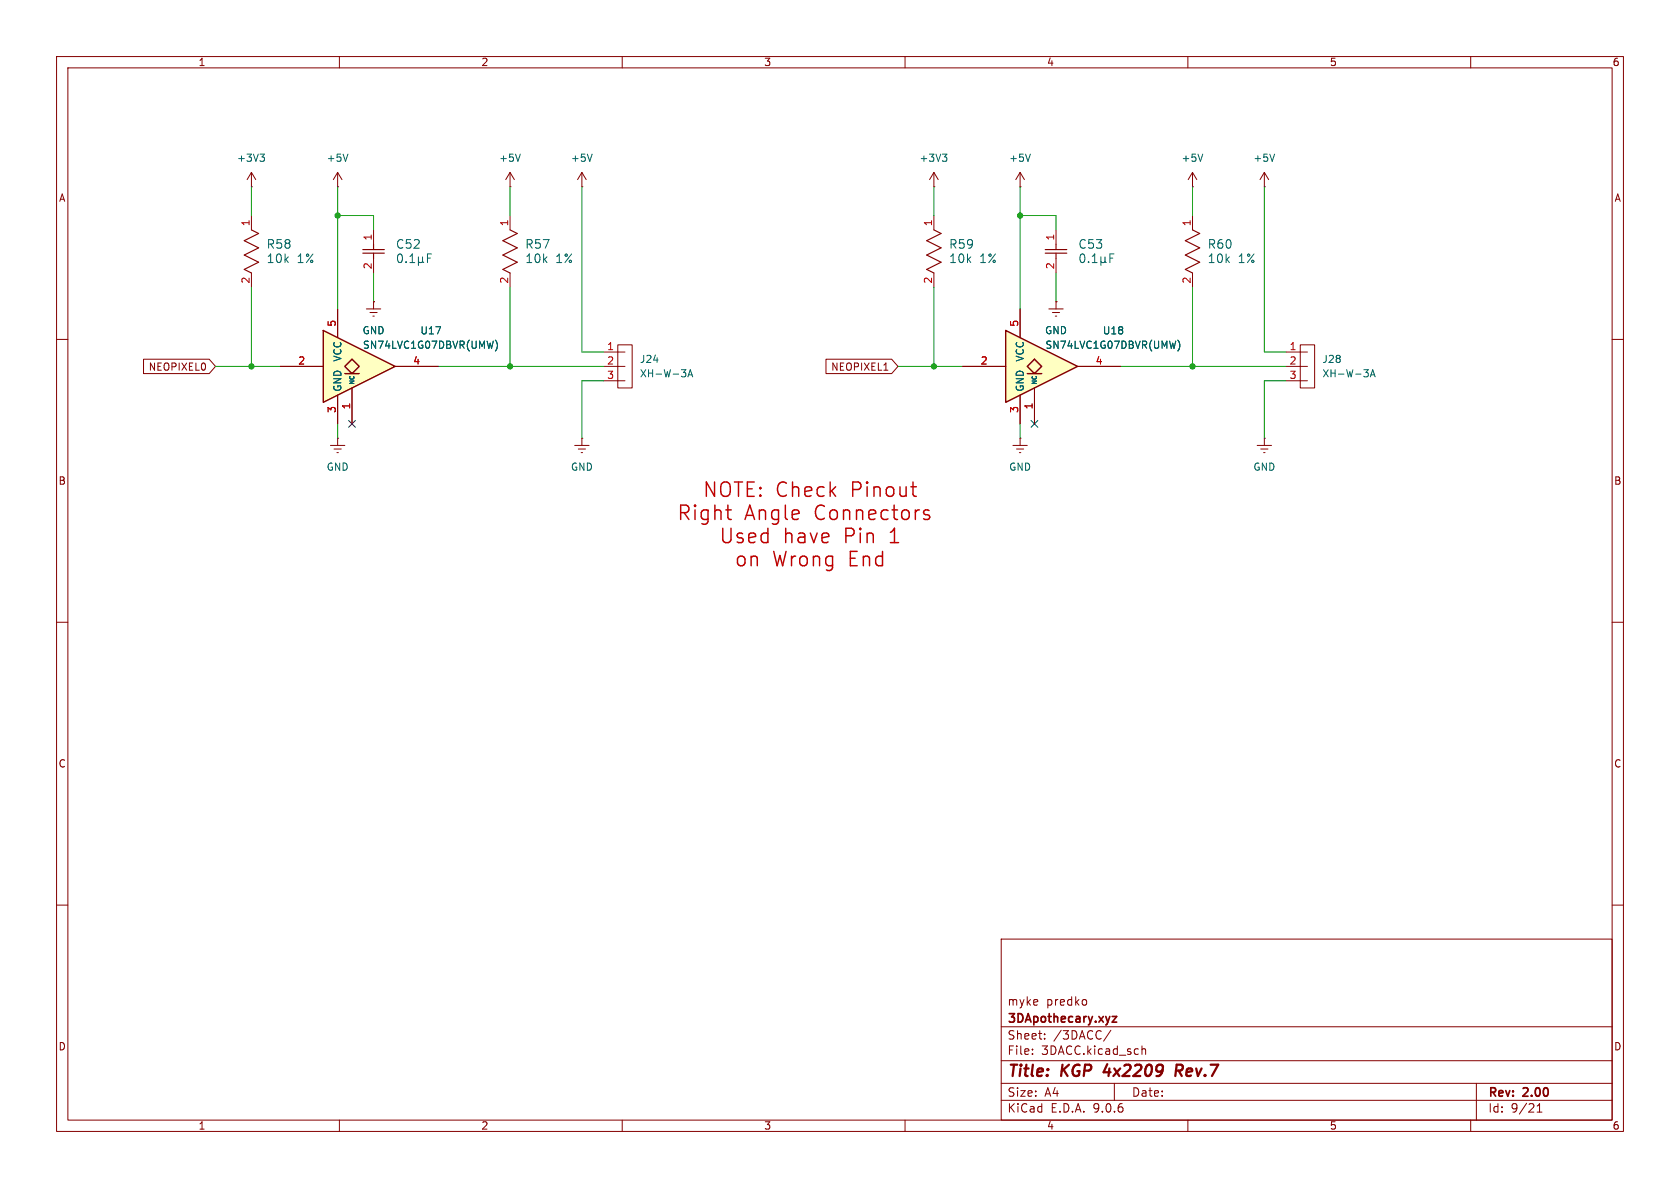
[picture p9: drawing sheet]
<svg xmlns="http://www.w3.org/2000/svg" width="297mm" height="210mm" viewBox="0 0 297 210" stroke-linecap="round" stroke-linejoin="round" font-family="sans-serif">
<defs><g id="words">
<g font-size="3.5" fill="#c20000">
<text x="124.1" y="88.2">NOTE: Check</text>
<text x="150.5" y="88.2">Pinout</text>
<text x="119.6" y="92.3">Right</text>
<text x="131.6" y="92.3">Angle</text>
<text x="144.1" y="92.3">Connectors</text>
<text x="127" y="96.4">Used</text>
<text x="129.8" y="100.5">on Wrong End</text>
<text x="138.4" y="96.4">have</text>
<text x="149.3" y="96.4">Pin</text>
<text x="157.6" y="96.4">1</text>
</g>
<g font-size="2.8" fill="#840000">
<text x="178" y="190.9">Title:</text>
<text x="187.7" y="190.9">KGP</text>
<text x="196" y="190.9">4x2209</text>
<text x="209.5" y="190.9">Rev.7</text>
</g>
<g font-size="2.1" fill="#006464">
<text x="47" y="46.7">10k</text>
<text x="47" y="44.2">R58</text>
<text x="52.5" y="46.7">1%</text>
<text x="69.9" y="44.2">C52</text>
<text x="92.8" y="46.7">10k</text>
<text x="92.8" y="44.2">R57</text>
<text x="98.2" y="46.7">1%</text>
<text x="167.7" y="46.7">10k</text>
<text x="167.7" y="44.2">R59</text>
<text x="173.1" y="46.7">1%</text>
<text x="190.6" y="44.2">C53</text>
<text x="213.4" y="46.7">10k</text>
<text x="213.4" y="44.2">R60</text>
<text x="218.9" y="46.7">1%</text>
</g>
<g font-size="2.1" fill="#840000">
<text x="178" y="178">myke</text>
<text x="184.9" y="178">predko</text>
<text x="178" y="184">Sheet:</text>
<text x="178" y="181.2">3DApothecary.xyz</text>
<text x="186.2" y="184">/3DACC/</text>
<text x="178" y="186.7">File:</text>
<text x="184.1" y="186.7">3DACC.kicad_sch</text>
<text x="178" y="196.9">KiCad</text>
<text x="178" y="194.1">Size:</text>
<text x="184.7" y="194.1">A4</text>
<text x="185.7" y="196.9">E.D.A.</text>
<text x="193.3" y="196.9">9.0.6</text>
<text x="200" y="194.1">Date:</text>
<text x="263" y="194.3">Rev:</text>
<text x="263" y="196.9">Id:</text>
<text x="267.1" y="196.9">9/21</text>
<text x="269.4" y="194.3">2.00</text>
</g>
<g font-size="1.8" fill="#840000">
<text x="35" y="11.9">1</text>
<text x="85" y="11.9">2</text>
<text x="135" y="11.9">3</text>
<text x="185" y="11.9">4</text>
<text x="235" y="11.9">5</text>
<text x="285" y="11.9">6</text>
<text x="10.3" y="35.9">A</text>
<text x="285.3" y="35.9">A</text>
<text x="26.2" y="65.7">NEOPIXEL0</text>
<text x="146.8" y="65.7">NEOPIXEL1</text>
<text x="10.3" y="85.9">B</text>
<text x="285.3" y="85.9">B</text>
<text x="10.3" y="135.9">C</text>
<text x="285.3" y="135.9">C</text>
<text x="10.3" y="185.9">D</text>
<text x="285.3" y="185.9">D</text>
<text x="35" y="199.9">1</text>
<text x="85" y="199.9">2</text>
<text x="135" y="199.9">3</text>
<text x="185" y="199.9">4</text>
<text x="235" y="199.9">5</text>
<text x="285" y="199.9">6</text>
</g>
<g font-size="1.8" fill="#006464">
<text x="41.8" y="28.8">+3V3</text>
<text x="57.7" y="28.8">+5V</text>
<text x="88.1" y="28.8">+5V</text>
<text x="100.8" y="28.8">+5V</text>
<text x="162.5" y="28.8">+3V3</text>
<text x="178.3" y="28.8">+5V</text>
<text x="208.8" y="28.8">+5V</text>
<text x="221.5" y="28.8">+5V</text>
<text x="64" y="59.3">GND</text>
<text x="74.2" y="59.3">U17</text>
<text x="184.7" y="59.3">GND</text>
<text x="194.9" y="59.3">U18</text>
<text x="60.6" y="64" transform="rotate(-90 60.6 64)">VCC</text>
<text x="64.1" y="61.9">SN74LVC1G07DBVR(UMW)</text>
<text x="113" y="64.4">J24</text>
<text x="181.2" y="64" transform="rotate(-90 181.2 64)">VCC</text>
<text x="184.7" y="61.9">SN74LVC1G07DBVR(UMW)</text>
<text x="233.7" y="64.4">J28</text>
<text x="60.6" y="69.3" transform="rotate(-90 60.6 69.3)">GND</text>
<text x="113" y="66.9">XH-W-3A</text>
<text x="181.2" y="69.3" transform="rotate(-90 181.2 69.3)">GND</text>
<text x="233.7" y="66.9">XH-W-3A</text>
<text x="57.7" y="83.4">GND</text>
<text x="100.8" y="83.4">GND</text>
<text x="178.3" y="83.4">GND</text>
<text x="221.5" y="83.4">GND</text>
</g>
<g font-size="1.8" fill="#a90000">
<text x="44.2" y="40.1" transform="rotate(-90 44.2 40.1)">1</text>
<text x="89.9" y="40.1" transform="rotate(-90 89.9 40.1)">1</text>
<text x="164.8" y="40.1" transform="rotate(-90 164.8 40.1)">1</text>
<text x="210.6" y="40.1" transform="rotate(-90 210.6 40.1)">1</text>
<text x="65.8" y="47.7" transform="rotate(-90 65.8 47.7)">2</text>
<text x="65.8" y="42.6" transform="rotate(-90 65.8 42.6)">1</text>
<text x="186.4" y="47.7" transform="rotate(-90 186.4 47.7)">2</text>
<text x="186.4" y="42.6" transform="rotate(-90 186.4 42.6)">1</text>
<text x="44.2" y="50.2" transform="rotate(-90 44.2 50.2)">2</text>
<text x="89.9" y="50.2" transform="rotate(-90 89.9 50.2)">2</text>
<text x="164.8" y="50.2" transform="rotate(-90 164.8 50.2)">2</text>
<text x="210.6" y="50.2" transform="rotate(-90 210.6 50.2)">2</text>
<text x="59.4" y="57.9" transform="rotate(-90 59.4 57.9)">5</text>
<text x="180.1" y="57.9" transform="rotate(-90 180.1 57.9)">5</text>
<text x="52.6" y="64.5">2</text>
<text x="73" y="64.5">4</text>
<text x="107.2" y="62">1</text>
<text x="107.2" y="64.5">2</text>
<text x="173.3" y="64.5">2</text>
<text x="193.6" y="64.5">4</text>
<text x="227.9" y="62">1</text>
<text x="227.9" y="64.5">2</text>
<text x="107.2" y="67.1">3</text>
<text x="227.9" y="67.1">3</text>
<text x="59.4" y="73.1" transform="rotate(-90 59.4 73.1)">3</text>
<text x="62" y="72.5" transform="rotate(-90 62 72.5)">1</text>
<text x="180.1" y="73.1" transform="rotate(-90 180.1 73.1)">3</text>
<text x="182.6" y="72.5" transform="rotate(-90 182.6 72.5)">1</text>
</g>
<g font-size="1.1" fill="#006464">
<text x="62.8" y="68.1" transform="rotate(-90 62.8 68.1)">NC</text>
<text x="183.5" y="68.1" transform="rotate(-90 183.5 68.1)">NC</text>
</g>
</g></defs>
<g fill="none" stroke="#840000" stroke-width=".18">
<path d="M10 10h277v190h-277zM12 12h273v186h-273zM60 10v2M110 10v2M160 10v2M210 10v2M260 10v2M44.4 38.1v2.5M210.8 33h.1M210.8 30.5l-.7 1.3M210.8 30.5l.8 1.3M210.8 30.5v2.5"/>
<path d="M210.8 38.1v2.5M44.4 48.3v2.5M210.8 48.3v2.5M10 60h2M285 60h2M10 110h2M285 110h2M10 160h2M177 166h108v32h-108zM192 176.8l.1 .2v.4l-.1 .2M285 160h2M60 198v2"/>
<path d="M110 198v2M160 198v2M177 194.5h108M177 191.5h108M177 187.5h108M177 181.5h108M182.5 186.3v.1M182.5 185.5v.1M184.7 183.6v.1M184.7 182.8v.1M196.4 182.1l-1.3 2M197 191.5v3"/>
<path d="M201.9 184.9v1.5M201.9 185.5l.2-.1 .4 .1v.9M210 198v2M260 198v2M261 191.5v6.5M271.7 196.6h.9M271.7 195.5l.5-.4v1.5"/>
</g>
<path d="M195.8 188.1l-.7 1.4h1.2M208.4 189.3l.5 .9M208.8 188.2h-.8l-.2 2M208.9 189.2l-1 .1" fill="none" stroke="#840000" stroke-width=".4"/>
<path d="M196.6 179.7h.8l-.8 1h.8" fill="none" stroke="#840000" stroke-width=".3"/>
<path d="M44.4 40.6l1.3 .7-2.5 1.2 2.5 1.3-2.5 1.3 2.5 1.3-2.5 1.2 1.2 .7M210.8 40.6l1.3 .7-2.6 1.2 2.6 1.3-2.6 1.3 2.6 1.3-2.6 1.2 1.3 .7" fill="none" stroke="#840000" stroke-width=".2"/>
<path d="M212.6 27.2l-.4 1.3" fill="none" stroke="#006464" stroke-width=".18"/>
<path d="M57.1 58.4l12.7 6.4-12.7 6.3z" fill="#ffffc2"/>
<path d="M61 66h2.5" fill="none" stroke="#ffffc2" stroke-width=".18"/>
<path d="M61 64.8l1.2-1.3 1.3 1.3-1.3 1.2z" fill="#ffffc2"/>
<path d="M57.1 58.4l12.7 6.4-12.7 6.3zM61 64.8l1.2-1.3 1.3 1.3-1.3 1.2zM61 66h2.5" fill="none" stroke="#840000" stroke-width=".25"/>
<g fill="none" stroke="#840000" stroke-width=".18">
<path d="M44.4 33h.1M44.4 30.5l-.7 1.3M44.4 30.5l.8 1.3M44.4 30.5v2.5M59.7 33h.1M59.7 30.5v2.5M59.7 30.5l-.8 1.3M59.7 30.5l.8 1.3M90.2 33h.1M90.2 30.5v2.5M90.2 38.1v2.5M90.2 30.5l-.8 1.3"/>
<path d="M90.2 30.5l.7 1.3M102.9 33h.1M102.9 30.5l-.8 1.3M102.9 30.5l.7 1.3M102.9 30.5v2.5M165.1 38.1v2.5M223.5 33h.1M223.5 30.5l-.7 1.3M223.5 30.5l.8 1.3M223.5 30.5v2.5M59.7 54.6v5.1M64.8 54.6h2.5"/>
<path d="M65.4 55.2h1.3M65.9 55.9h.3M66 53.3h.1M66 53.3v1.3M90.2 48.3v2.5M165.1 48.3v2.5M186.7 40.6v2.6M186.7 45.7v2.6M49.5 64.8h7.6M59.7 69.9v5M62.2 68.6v6.3M69.8 64.8h7.7"/>
<path d="M222.2 78.7h2.6M222.9 79.4h1.3M223.5 77.5h.1M223.5 77.5v1.2M223.4 80h.2"/>
</g>
<g fill="none" stroke="#006464" stroke-width=".18">
<path d="M46 27.2h.7l-.4 .5M46.5 27.7l.2 .3v.3l-.2 .2M61.5 27.2l-.4 1.3M92 27.2l-.4 1.3M104.7 27.2l-.4 1.3M225.3 27.2l-.4 1.3M191.3 44.9a.95 .95 0 0 0 0 1.5 .83 .83 0 0 0 .6-.6 .83 .83 0 0 0-.3-.8l-.2-.1M192.4 46.3v.1M193.1 46.4h.9M193.1 45.3l.4-.4v1.5M194.6 46.2l.2 .2h.3l.3-.2M194.6 45.4v1.5"/>
<path d="M195.4 46.2l.2 .2M195.4 45.4v.8M196.2 45.6h.5M196.9 44.9h-.7v1.5M87.6 60.1a1.46 1.46 0 0 1 0 2"/>
</g>
<path d="M90.2 40.6l1.2 .7-2.5 1.2 2.5 1.3-2.5 1.3 2.5 1.3-2.5 1.2 1.3 .7M165.1 40.6l1.3 .7-2.6 1.2 2.6 1.3-2.6 1.3 2.6 1.3-2.6 1.2 1.3 .7M184.8 44.1h3.8M184.8 44.8h3.8M186.7 43.2v.9M186.7 44.8v.9" fill="none" stroke="#840000" stroke-width=".2"/>
<path d="M177.8 58.4l12.7 6.4-12.7 6.3z" fill="#ffffc2"/>
<path d="M181.6 66h2.5" fill="none" stroke="#ffffc2" stroke-width=".18"/>
<path d="M181.6 64.8l1.3-1.3 1.2 1.3-1.2 1.2z" fill="#ffffc2"/>
<path d="M177.8 58.4l12.7 6.4-12.7 6.3zM181.6 64.8l1.3-1.3 1.2 1.3-1.2 1.2zM181.6 66h2.5" fill="none" stroke="#840000" stroke-width=".25"/>
<g fill="none" stroke="#840000" stroke-width=".18">
<path d="M165.1 33h.1M165.1 30.5l-.8 1.3M165.1 30.5l.8 1.3M165.1 30.5v2.5M180.3 33h.1M180.3 30.5v2.5M180.3 30.5l-.7 1.3M180.3 30.5l.8 1.3M59.7 54.6v5.1M66 53.3h.1M66 40.6v2.6M66 45.7v2.6"/>
<path d="M180.3 54.6v5.1M185.4 54.6h2.6M186.1 55.2h1.2M186.6 55.9h.2M186.7 53.3h.1M186.7 53.3v1.3M25.4 63.5h11.6l1.1 1.3-1.1 1.2h-11.6zM49.5 64.8h7.6M58.4 78.7h2.6M59.1 79.4h1.2M59.7 77.5h.1M59.7 69.9v5"/>
<path d="M59.7 77.5v1.2M62.2 68.6v6.3M69.8 64.8h7.7M101.6 78.7h2.5M102.2 79.4h1.3M102.9 77.5h.1M102.9 77.5v1.2M106.7 64.8h3.8M106.7 62.2h3.8M106.7 67.3h3.8M109.2 61h2.6v7.6h-2.6zM146 63.5h11.6l1.1 1.3-1.1 1.2h-11.6z"/>
<path d="M156.3 65.4h.7M170.2 64.8h7.6M179.1 78.7h2.5M179.7 79.4h1.3M180.3 77.5h.1M180.3 69.9v5M180.3 77.5v1.2M182.9 68.6v6.3M190.5 64.8h7.6M227.3 64.8h3.8M227.3 62.2h3.8M227.3 67.3h3.8"/>
<path d="M229.9 61h2.5v7.6h-2.5zM59.6 80h.2M102.7 80h.3M180.2 80h.3"/>
</g>
<g fill="none" stroke="#006464" stroke-width=".18">
<path d="M166.6 27.2h.8l-.4 .5M167.2 27.7l.2 .3v.3l-.2 .2M182.2 27.2l-.5 1.3M70.6 44.9a.95 .95 0 0 0 0 1.5 .83 .83 0 0 0 .6-.6 .83 .83 0 0 0-.3-.8l-.1-.1M71.8 46.3v.1M72.5 46.4h.8M72.5 45.3l.4-.4v1.5M74 46.2l.2 .2h.3l.2-.2M74 45.4v1.5M74.7 46.2l.2 .2M74.7 45.4v.8M75.6 45.6h.5"/>
<path d="M76.3 44.9h-.7v1.5M87.6 60.1a1.46 1.46 0 0 1 0 2M120.5 65.3h.7l-.4 .5M121 65.8l.2 .3v.3l-.2 .2M121.6 66.6l.4-1.3 .5 1.3M121.7 66.3h.6M208.2 60.1a1.46 1.46 0 0 1 0 2M241.1 65.3h.8l-.4 .5M241.7 65.8l.2 .3v.3l-.2 .2M242.3 66.6l.4-1.3 .4 1.3M242.4 66.3h.6"/>
</g>
<path d="M64.1 44.1h3.8M64.1 44.8h3.8M66 43.2v.9M66 44.8v.9" fill="none" stroke="#840000" stroke-width=".2"/>
<g fill="none" stroke="#009600" stroke-width=".18">
<path d="M44.4 33v5.1M59.7 33v21.6M59.7 38.1h6.3v2.5M90.2 33v5.1M102.9 33v29.2h3.8M165.1 33v5.1M180.3 33v21.6M180.3 38.1h6.4v2.5M210.8 33v5.1M223.5 33v29.2h3.8M44.4 50.8v14M66 48.3v5"/>
<path d="M90.2 50.8v14M165.1 50.8v14M186.7 48.3v5M210.8 50.8v14M38.1 64.8h11.4M59.7 74.9v2.6M77.5 64.8h29.2M106.7 67.3h-3.8v10.2M158.7 64.8h11.5M180.3 74.9v2.6M198.1 64.8h29.2M227.3 67.3h-3.8v10.2"/>
</g>
<path d="M61.6 74.3l1.2 1.2M62.8 74.3l-1.2 1.2M182.3 74.3l1.2 1.2M183.5 74.3l-1.2 1.2" fill="none" stroke="#000084" stroke-width=".18"/>
<g fill="#009600" stroke="#009600" stroke-width=".18">
<circle cx="44.4" cy="64.8" r=".46"/>
<circle cx="59.7" cy="38.1" r=".46"/>
<circle cx="90.2" cy="64.8" r=".46"/>
<circle cx="165.1" cy="64.8" r=".46"/>
<circle cx="210.8" cy="64.8" r=".46"/>
<circle cx="180.3" cy="38.1" r=".46"/>
</g>
<use href="#words"/>
</svg>
